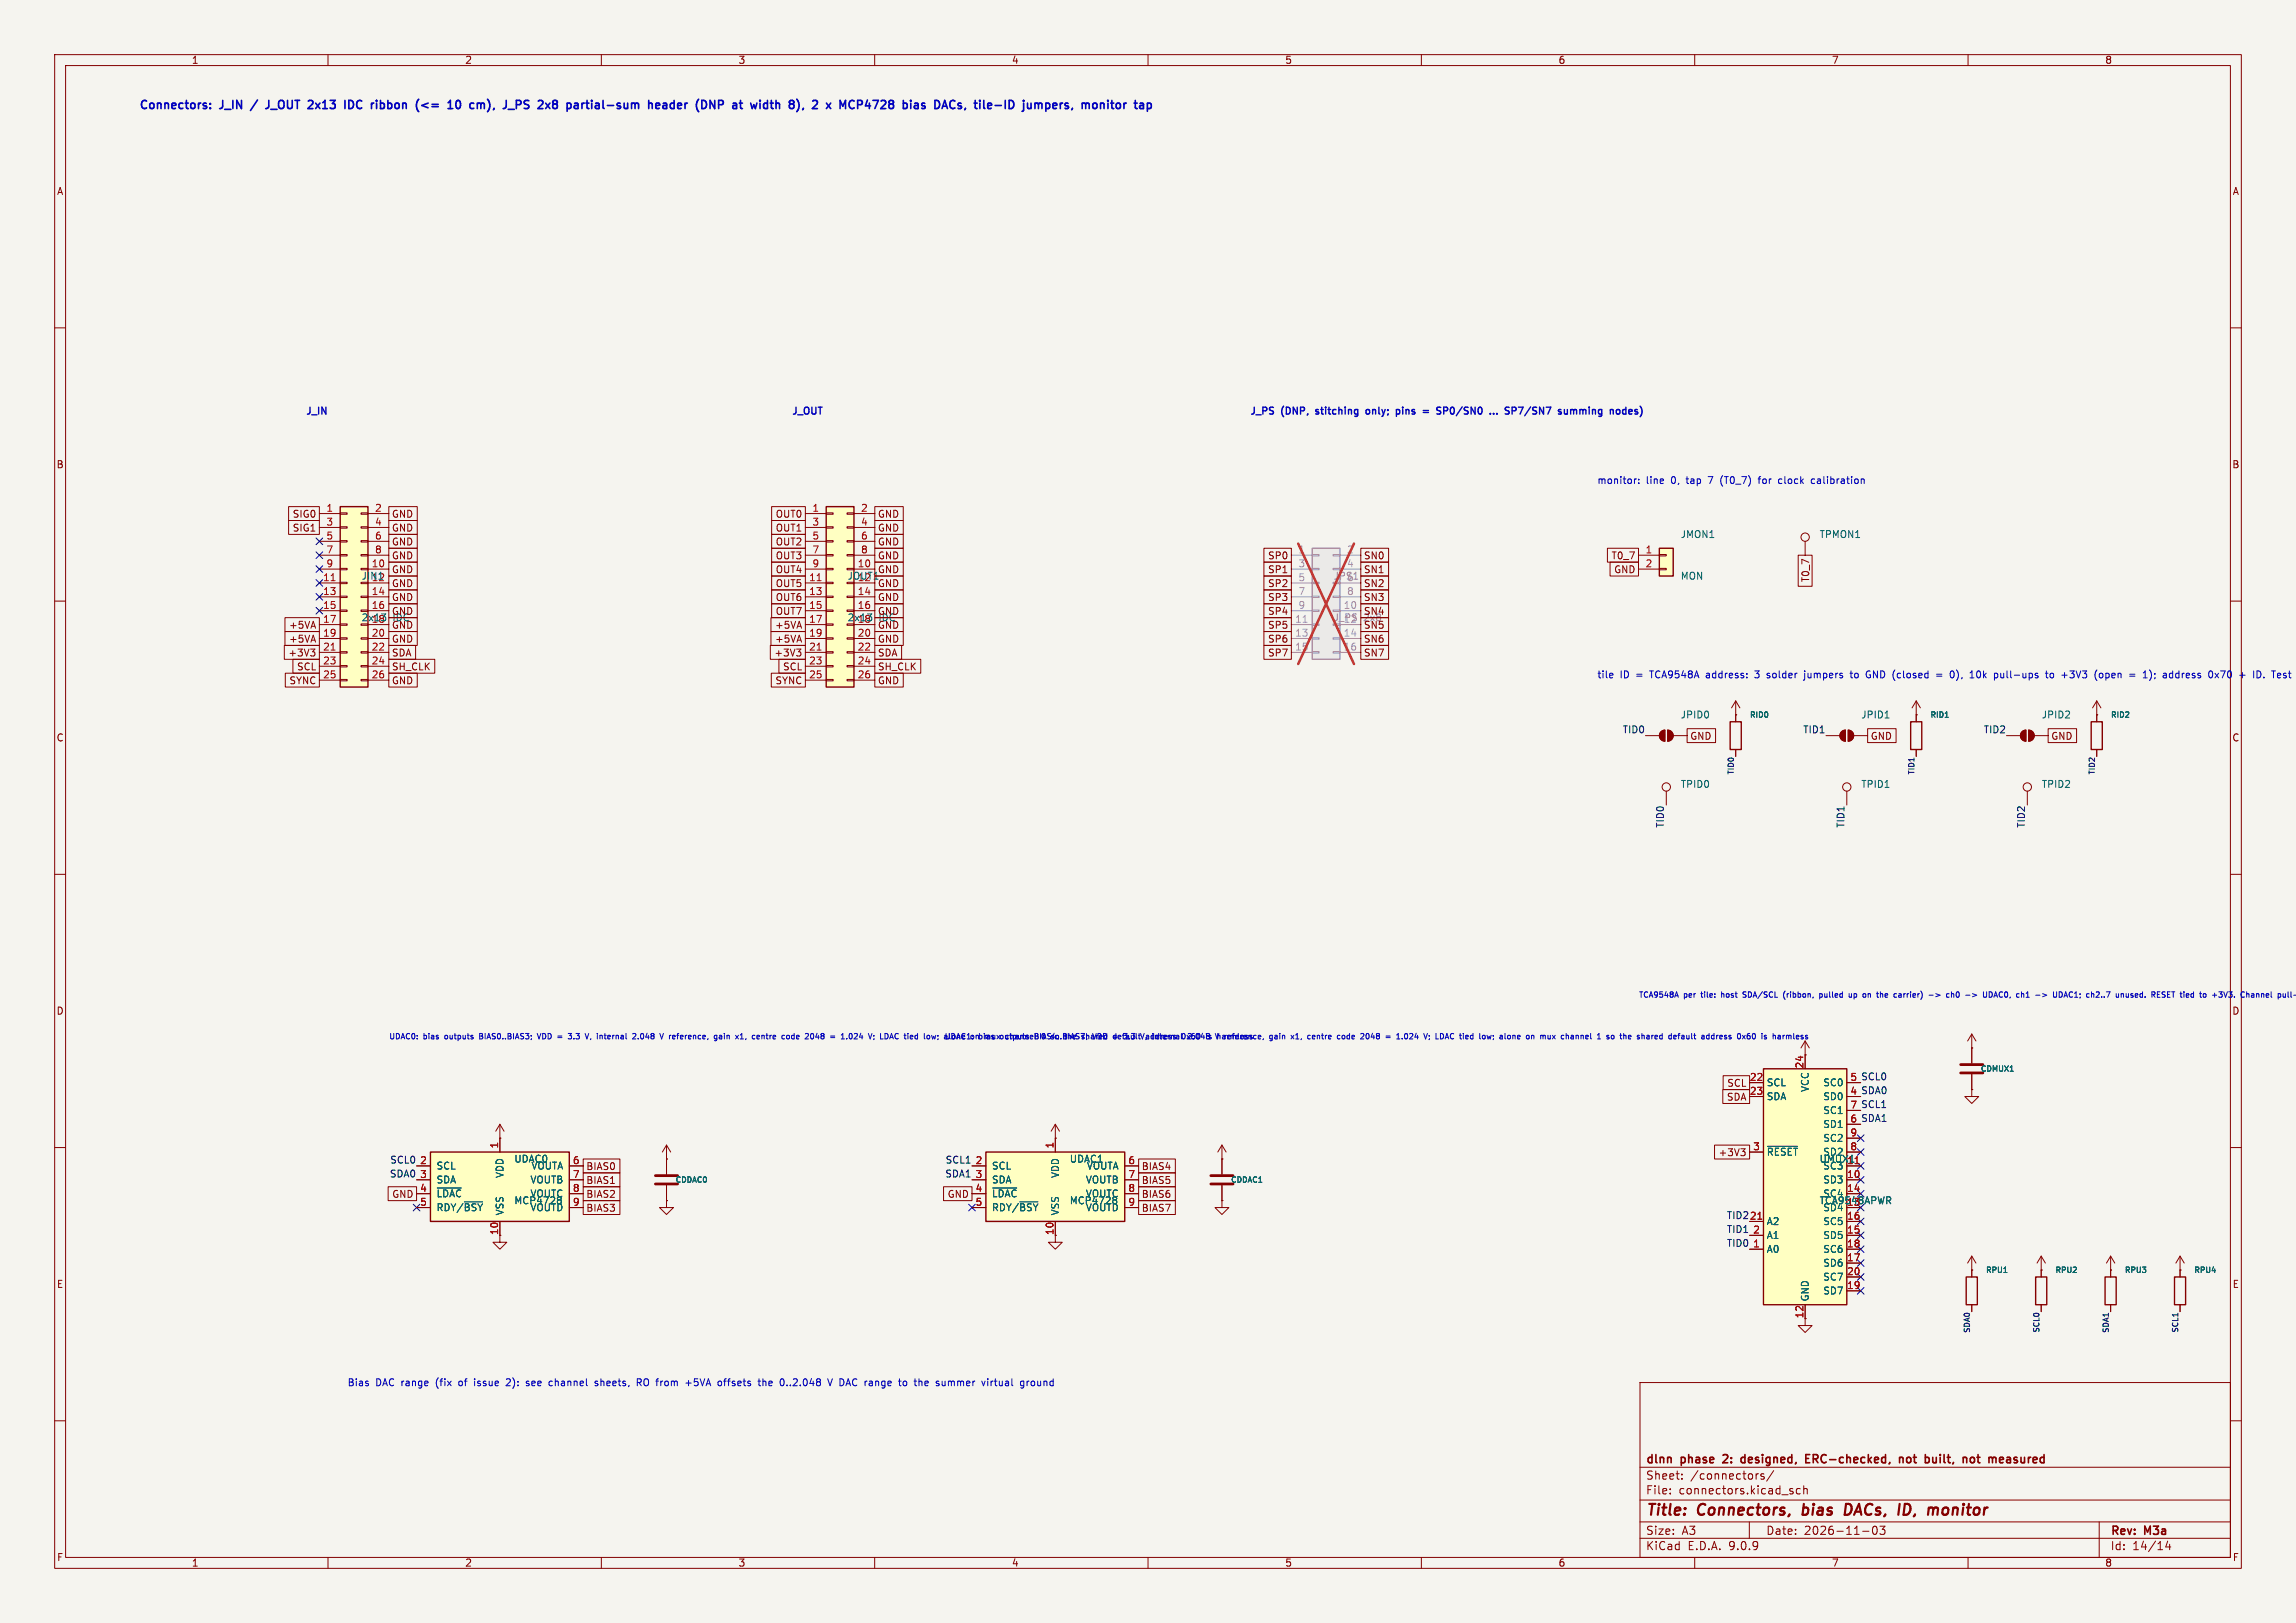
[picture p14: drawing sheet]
<svg xmlns="http://www.w3.org/2000/svg" width="420mm" height="297mm" viewBox="0 0 420 297" stroke-linecap="round" stroke-linejoin="round" font-family="sans-serif">
<defs><g id="words">
<g font-size="2.8" fill="#840000">
<text x="301" y="277.9">Title:</text>
<text x="310.6" y="277.9">Connectors,</text>
<text x="330.6" y="277.9">bias</text>
<text x="339.1" y="277.9">DACs,</text>
<text x="349.7" y="277.9">ID,</text>
<text x="355.9" y="277.9">monitor</text>
</g>
<g font-size="2.1" fill="#0000c2">
<text x="25.4" y="20.1">Connectors:</text>
<text x="40.4" y="20.1">J_IN</text>
<text x="50" y="20.1">J_OUT</text>
<text x="58.3" y="20.1">2x13</text>
<text x="65.5" y="20.1">IDC</text>
<text x="71" y="20.1">ribbon</text>
<text x="79.8" y="20.1">(&lt;=</text>
<text x="86.3" y="20.1">10</text>
<text x="90.9" y="20.1">cm),</text>
<text x="97.6" y="20.1">J_PS</text>
<text x="104.6" y="20.1">2x8</text>
<text x="110.4" y="20.1">partial-sum</text>
<text x="125.9" y="20.1">header</text>
<text x="135.2" y="20.1">(DNP</text>
<text x="142.5" y="20.1">at</text>
<text x="146.5" y="20.1">width</text>
<text x="154.1" y="20.1">8),</text>
<text x="159" y="20.1">2</text>
<text x="162.2" y="20.1">x</text>
<text x="165.1" y="20.1">MCP4728</text>
<text x="177.3" y="20.1">bias</text>
<text x="183.7" y="20.1">DACs,</text>
<text x="191.6" y="20.1">tile-ID</text>
<text x="201.1" y="20.1">jumpers,</text>
</g>
<g font-size="2.1" fill="#840000">
<text x="301" y="268.2">dlnn</text>
<text x="307.6" y="268.2">phase</text>
<text x="315.9" y="268.2">2:</text>
<text x="319.8" y="268.2">designed,</text>
<text x="332.2" y="268.2">ERC-checked,</text>
<text x="349.9" y="268.2">not</text>
<text x="355.2" y="268.2">built,</text>
<text x="362.8" y="268.2">not</text>
<text x="368.1" y="268.2">measured</text>
<text x="301" y="273.7">File:</text>
<text x="301" y="271">Sheet:</text>
<text x="307.1" y="273.7">connectors.kicad_sch</text>
<text x="309.2" y="271">/connectors/</text>
<text x="301" y="281.1">Size:</text>
<text x="307.6" y="281.1">A3</text>
<text x="323" y="281.1">Date:</text>
<text x="330" y="281.1">2026-11-03</text>
<text x="386" y="281.3">Rev:</text>
<text x="392.4" y="281.3">M3a</text>
<text x="301" y="283.9">KiCad</text>
<text x="308.7" y="283.9">E.D.A.</text>
<text x="316.3" y="283.9">9.0.9</text>
<text x="386" y="283.9">Id:</text>
<text x="390.1" y="283.9">14/14</text>
</g>
<g font-size="1.8" fill="#840000">
<text x="35" y="11.9">1</text>
<text x="85" y="11.9">2</text>
<text x="135" y="11.9">3</text>
<text x="185" y="11.9">4</text>
<text x="235" y="11.9">5</text>
<text x="285" y="11.9">6</text>
<text x="335" y="11.9">7</text>
<text x="385" y="11.9">8</text>
<text x="10.3" y="35.9">A</text>
<text x="408.3" y="35.9">A</text>
<text x="10.3" y="85.9">B</text>
<text x="408.2" y="85.9">B</text>
<text x="53.4" y="94.9">SIG0</text>
<text x="71.6" y="94.9">GND</text>
<text x="141.8" y="94.9">OUT0</text>
<text x="160.5" y="94.9">GND</text>
<text x="53.4" y="97.5">SIG1</text>
<text x="71.6" y="100">GND</text>
<text x="71.6" y="97.5">GND</text>
<text x="141.8" y="97.5">OUT1</text>
<text x="141.8" y="100">OUT2</text>
<text x="160.5" y="97.5">GND</text>
<text x="160.5" y="100">GND</text>
<text x="71.6" y="102.6">GND</text>
<text x="71.6" y="105.1">GND</text>
<text x="71.6" y="107.6">GND</text>
<text x="141.8" y="107.6">OUT5</text>
<text x="141.8" y="105.1">OUT4</text>
<text x="141.8" y="102.6">OUT3</text>
<text x="160.5" y="107.6">GND</text>
<text x="160.5" y="105.1">GND</text>
<text x="160.5" y="102.6">GND</text>
<text x="231.9" y="107.6">SP2</text>
<text x="231.9" y="105.1">SP1</text>
<text x="231.9" y="102.6">SP0</text>
<text x="249.4" y="107.6">SN2</text>
<text x="249.4" y="105.1">SN1</text>
<text x="249.4" y="102.6">SN0</text>
<text x="294.7" y="102.6">T0_7</text>
<text x="295.2" y="105.1">GND</text>
<text x="331.2" y="106.6" transform="rotate(-90 331.2 106.6)">T0_7</text>
<text x="71.6" y="112.7">GND</text>
<text x="71.6" y="110.2">GND</text>
<text x="71.9" y="113.9">IDC</text>
<text x="141.8" y="112.7">OUT7</text>
<text x="141.8" y="110.2">OUT6</text>
<text x="160.5" y="112.7">GND</text>
<text x="160.5" y="110.2">GND</text>
<text x="160.8" y="113.9">IDC</text>
<text x="231.9" y="112.7">SP4</text>
<text x="231.9" y="110.2">SP3</text>
<text x="249.4" y="110.2">SN3</text>
<text x="249.4" y="112.7">SN4</text>
<text x="249.4" y="113.9">2x8</text>
<text x="52.8" y="115.3">+5VA</text>
<text x="52.8" y="117.8">+5VA</text>
<text x="71.6" y="115.3">GND</text>
<text x="71.6" y="117.8">GND</text>
<text x="141.7" y="115.3">+5VA</text>
<text x="141.7" y="117.8">+5VA</text>
<text x="160.5" y="117.8">GND</text>
<text x="160.5" y="115.3">GND</text>
<text x="231.9" y="117.8">SP6</text>
<text x="231.9" y="115.3">SP5</text>
<text x="249.4" y="117.8">SN6</text>
<text x="249.4" y="115.3">SN5</text>
<text x="52.7" y="120.3">+3V3</text>
<text x="52.8" y="125.4">SYNC</text>
<text x="54.2" y="122.9">SCL</text>
<text x="71.6" y="120.3">SDA</text>
<text x="71.6" y="122.9">SH_CLK</text>
<text x="71.6" y="125.4">GND</text>
<text x="141.6" y="120.3">+3V3</text>
<text x="141.7" y="125.4">SYNC</text>
<text x="143.1" y="122.9">SCL</text>
<text x="160.5" y="122.9">SH_CLK</text>
<text x="160.5" y="125.4">GND</text>
<text x="160.5" y="120.3">SDA</text>
<text x="231.9" y="120.3">SP7</text>
<text x="249.4" y="120.3">SN7</text>
<text x="10.3" y="135.9">C</text>
<text x="309.1" y="135.6">GND</text>
<text x="342.1" y="135.6">GND</text>
<text x="375.1" y="135.6">GND</text>
<text x="408.2" y="135.9">C</text>
<text x="10.3" y="185.9">D</text>
<text x="408.2" y="185.9">D</text>
<text x="315.8" y="201.6">SDA</text>
<text x="315.9" y="199.1">SCL</text>
<text x="338.4" y="200.4">4 SDA0</text>
<text x="107.2" y="214.3">BIAS0</text>
<text x="208.8" y="214.3">BIAS4</text>
<text x="314.3" y="211.8">+3V3</text>
<text x="71.7" y="219.4">GND</text>
<text x="107.2" y="221.9">BIAS3</text>
<text x="107.2" y="219.4">BIAS2</text>
<text x="107.2" y="216.9">BIAS1</text>
<text x="173.3" y="219.4">GND</text>
<text x="208.8" y="216.9">BIAS5</text>
<text x="208.8" y="219.4">BIAS6</text>
<text x="208.8" y="221.9">BIAS7</text>
<text x="332.7" y="220.6">TCA9548APWR</text>
<text x="91.2" y="226.1" transform="rotate(-90 91.2 226.1)">10</text>
<text x="10.3" y="235.9">E</text>
<text x="408.3" y="235.9">E</text>
<text x="329.9" y="241.3" transform="rotate(-90 329.9 241.3)">12</text>
<text x="10.3" y="285.9">F</text>
<text x="35" y="286.9">1</text>
<text x="85" y="286.9">2</text>
<text x="135" y="286.9">3</text>
<text x="185" y="286.9">4</text>
<text x="235" y="286.9">5</text>
<text x="285" y="286.9">6</text>
<text x="335" y="286.9">7</text>
<text x="385" y="286.9">8</text>
<text x="408.3" y="285.9">F</text>
</g>
<g font-size="1.8" fill="#0000c2">
<text x="55.9" y="76">J_IN</text>
<text x="144.8" y="76">J_OUT</text>
<text x="228.6" y="76">J_PS</text>
<text x="234.5" y="76">(DNP,</text>
<text x="241.3" y="76">stitching</text>
<text x="251" y="76">only;</text>
<text x="257" y="76">pins</text>
<text x="262.4" y="76">=</text>
<text x="265.5" y="76">SP0/SN0</text>
<text x="275.7" y="76">...</text>
<text x="279" y="76">SP7/SN7</text>
<text x="289.2" y="76">summing</text>
<text x="299.2" y="76">nodes)</text>
<text x="292.1" y="88.7">monitor:</text>
<text x="301.1" y="88.7">line</text>
<text x="305.8" y="88.7">0,</text>
<text x="308.8" y="88.7">tap</text>
<text x="313" y="88.7">7</text>
<text x="315.4" y="88.7">(T0_7)</text>
<text x="322.6" y="88.7">for</text>
<text x="326.4" y="88.7">clock</text>
<text x="332.6" y="88.7">calibration</text>
<text x="292.1" y="124.2">tile</text>
<text x="296.4" y="124.2">ID</text>
<text x="299.4" y="124.2">=</text>
<text x="302.1" y="124.2">TCA9548A</text>
<text x="312.6" y="124.2">address:</text>
<text x="321.7" y="124.2">3</text>
<text x="324.1" y="124.2">solder</text>
<text x="331.1" y="124.2">jumpers</text>
<text x="339.8" y="124.2">to</text>
<text x="342.9" y="124.2">GND (closed</text>
<text x="356.1" y="124.2">=</text>
<text x="358.8" y="124.2">0),</text>
<text x="362.7" y="124.2">10k</text>
<text x="367.3" y="124.2">pull-ups</text>
<text x="377" y="124.2">to</text>
<text x="380" y="124.2">+3V3</text>
<text x="386.3" y="124.2">(open</text>
<text x="392.8" y="124.2">=</text>
<text x="395.6" y="124.2">1);</text>
<text x="399.4" y="124.2">address</text>
<text x="407.9" y="124.2">0x70</text>
<text x="413.8" y="124.2">+</text>
<text x="416.5" y="124.2">ID.</text>
<text x="63.5" y="253.7">Bias</text>
<text x="68.7" y="253.7">DAC range</text>
<text x="80" y="253.7">(fix</text>
<text x="84.4" y="253.7">of</text>
<text x="87.4" y="253.7">issue</text>
<text x="93.5" y="253.7">2):</text>
<text x="97.3" y="253.7">see</text>
<text x="101.7" y="253.7">channel</text>
<text x="110.3" y="253.7">sheets,</text>
<text x="118.2" y="253.7">RO from</text>
<text x="127.5" y="253.7">+5VA</text>
<text x="133.6" y="253.7">offsets</text>
<text x="141.3" y="253.7">the</text>
<text x="145.4" y="253.7">0..2.048</text>
<text x="154.4" y="253.7">V DAC range</text>
<text x="168" y="253.7">to</text>
<text x="171" y="253.7">the</text>
<text x="175.2" y="253.7">summer</text>
<text x="183.8" y="253.7">virtual</text>
<text x="191" y="253.7">ground</text>
</g>
<g font-size="1.8" fill="#a90000">
<text x="59.6" y="93.7">1</text>
<text x="68.5" y="93.7">2</text>
<text x="148.5" y="93.7">1</text>
<text x="157.4" y="93.7">2</text>
<text x="59.6" y="96.3">3</text>
<text x="59.6" y="98.8">5</text>
<text x="59.6" y="101.3">7</text>
<text x="68.5" y="96.3">4</text>
<text x="68.5" y="98.8">6</text>
<text x="68.5" y="101.3">8</text>
<text x="148.5" y="96.3">3</text>
<text x="148.5" y="98.8">5</text>
<text x="148.5" y="101.3">7</text>
<text x="157.4" y="96.3">4</text>
<text x="157.4" y="98.8">6</text>
<text x="157.4" y="101.3">8</text>
<text x="300.9" y="101.3">1</text>
<text x="59" y="106.4">11</text>
<text x="59.6" y="103.9">9</text>
<text x="67.9" y="103.9">10</text>
<text x="147.9" y="106.4">11</text>
<text x="148.5" y="103.9">9</text>
<text x="156.8" y="103.9">10</text>
<text x="300.9" y="103.9">2</text>
<text x="59" y="109">13</text>
<text x="59" y="111.5">15</text>
<text x="67.9" y="109">14</text>
<text x="67.9" y="111.5">16</text>
<text x="147.9" y="109">13</text>
<text x="147.9" y="111.5">15</text>
<text x="156.8" y="109">14</text>
<text x="156.8" y="111.5">16</text>
<text x="59" y="114">17</text>
<text x="59" y="116.6">19</text>
<text x="59" y="119.1">21</text>
<text x="67.9" y="116.6">20</text>
<text x="67.9" y="119.1">22</text>
<text x="147.9" y="114">17</text>
<text x="147.9" y="116.6">19</text>
<text x="147.9" y="119.1">21</text>
<text x="156.8" y="116.6">20</text>
<text x="156.8" y="119.1">22</text>
<text x="59" y="121.7">23</text>
<text x="59" y="124.2">25</text>
<text x="67.9" y="121.7">24</text>
<text x="67.9" y="124.2">26</text>
<text x="147.9" y="121.7">23</text>
<text x="147.9" y="124.2">25</text>
<text x="156.8" y="121.7">24</text>
<text x="156.8" y="124.2">26</text>
<text x="320" y="197.9">22</text>
<text x="329.9" y="195.6" transform="rotate(-90 329.9 195.6)">24</text>
<text x="338.4" y="197.9">5</text>
<text x="320" y="200.4">23</text>
<text x="338.4" y="200.4">4</text>
<text x="338.4" y="202.9">7</text>
<text x="338.4" y="208">9</text>
<text x="338.4" y="205.5">6</text>
<text x="76.8" y="213.1">2</text>
<text x="76.8" y="215.6">3</text>
<text x="91.2" y="210.3" transform="rotate(-90 91.2 210.3)">1</text>
<text x="104.7" y="213.1">6</text>
<text x="104.7" y="215.6">7</text>
<text x="178.4" y="213.1">2</text>
<text x="178.4" y="215.6">3</text>
<text x="192.8" y="210.3" transform="rotate(-90 192.8 210.3)">1</text>
<text x="206.3" y="213.1">6</text>
<text x="206.3" y="215.6">7</text>
<text x="320.6" y="210.6">3</text>
<text x="337.8" y="213.1">11</text>
<text x="337.8" y="215.6">10</text>
<text x="338.4" y="210.6">8</text>
<text x="76.8" y="218.2">4</text>
<text x="76.8" y="220.7">5</text>
<text x="104.7" y="218.2">8</text>
<text x="104.7" y="220.7">9</text>
<text x="178.4" y="218.2">4</text>
<text x="178.4" y="220.7">5</text>
<text x="206.3" y="218.2">8</text>
<text x="206.3" y="220.7">9</text>
<text x="337.8" y="218.2">14</text>
<text x="337.8" y="220.7">13</text>
<text x="192.8" y="226.1" transform="rotate(-90 192.8 226.1)">10</text>
<text x="320" y="223.3">21</text>
<text x="320.6" y="225.8">2</text>
<text x="337.8" y="223.3">16</text>
<text x="337.8" y="225.8">15</text>
<text x="320.6" y="228.3">1</text>
<text x="337.8" y="228.3">18</text>
<text x="337.8" y="230.9">17</text>
<text x="337.8" y="233.4">20</text>
<text x="337.8" y="236">19</text>
</g>
<g font-size="1.8" fill="#a5a4a2">
<text x="237.4" y="101.3">1</text>
<text x="246.3" y="101.3">2</text>
<text x="237.4" y="103.9">3</text>
<text x="237.4" y="106.4">5</text>
<text x="246.3" y="103.9">4</text>
<text x="237.4" y="109">7</text>
<text x="237.4" y="111.5">9</text>
<text x="245.7" y="111.5">10</text>
<text x="246.3" y="109">8</text>
<text x="236.8" y="114">11</text>
<text x="236.8" y="116.6">13</text>
<text x="236.8" y="119.1">15</text>
<text x="245.7" y="116.6">14</text>
<text x="245.7" y="119.1">16</text>
</g>
<g font-size="1.8" fill="#006464">
<text x="307.3" y="98.7">JMON1</text>
<text x="332.7" y="98.7">TPMON1</text>
<text x="66" y="106.3">JIN1</text>
<text x="67.9" y="106.4">12</text>
<text x="154.9" y="106.3">JOUT1</text>
<text x="156.8" y="106.4">12</text>
<text x="307.3" y="106.3">MON</text>
<text x="66" y="113.9">2x13</text>
<text x="154.9" y="113.9">2x13</text>
<text x="67.9" y="114">18</text>
<text x="156.8" y="114">18</text>
<text x="307.3" y="131.7">JPID0</text>
<text x="340.4" y="131.7">JPID1</text>
<text x="373.4" y="131.7">JPID2</text>
<text x="307.3" y="144.4">TPID0</text>
<text x="340.4" y="144.4">TPID1</text>
<text x="373.4" y="144.4">TPID2</text>
<text x="323.1" y="199">SCL</text>
<text x="323.1" y="201.5">SDA</text>
<text x="331.1" y="199.9" transform="rotate(-90 331.1 199.9)">VCC</text>
<text x="333.4" y="199">SC0</text>
<text x="333.4" y="201.5">SD0</text>
<text x="333.4" y="204.1">SC1</text>
<text x="333.4" y="206.6">SD1</text>
<text x="333.4" y="209.1">SC2</text>
<text x="79.8" y="214.2">SCL</text>
<text x="92.3" y="215.7" transform="rotate(-90 92.3 215.7)">VDD</text>
<text x="94" y="213">UDAC0</text>
<text x="97.1" y="214.2">VOUTA</text>
<text x="181.4" y="214.2">SCL</text>
<text x="193.9" y="215.7" transform="rotate(-90 193.9 215.7)">VDD</text>
<text x="195.6" y="213">UDAC1</text>
<text x="198.7" y="214.2">VOUTA</text>
<text x="323.1" y="211.7">~{RESET}</text>
<text x="332.7" y="213">UMUX1</text>
<text x="333.4" y="211.7">SD2</text>
<text x="333.4" y="214.2">SC3</text>
<text x="79.8" y="216.8">SDA</text>
<text x="79.8" y="219.3">~{LDAC}</text>
<text x="79.8" y="221.8">RDY/~{BSY}</text>
<text x="94" y="220.6">MCP4728</text>
<text x="96.9" y="216.8">VOUTB</text>
<text x="96.9" y="219.3">VOUTC</text>
<text x="96.9" y="221.8">VOUTD</text>
<text x="181.4" y="216.8">SDA</text>
<text x="181.4" y="219.3">~{LDAC}</text>
<text x="181.4" y="221.8">RDY/~{BSY}</text>
<text x="195.6" y="220.6">MCP4728</text>
<text x="198.5" y="216.8">VOUTB</text>
<text x="198.5" y="219.3">VOUTC</text>
<text x="198.5" y="221.8">VOUTD</text>
<text x="333.4" y="216.8">SD3</text>
<text x="333.4" y="219.3">SC4</text>
<text x="333.4" y="221.8">SD4</text>
<text x="92.3" y="222.5" transform="rotate(-90 92.3 222.5)">VSS</text>
<text x="193.9" y="222.5" transform="rotate(-90 193.9 222.5)">VSS</text>
<text x="323.1" y="224.4">A2</text>
<text x="323.1" y="226.9">A1</text>
<text x="333.4" y="224.4">SC5</text>
<text x="333.4" y="226.9">SD5</text>
<text x="323.1" y="229.5">A0</text>
<text x="333.4" y="229.5">SC6</text>
<text x="333.4" y="232">SD6</text>
<text x="331.1" y="238.3" transform="rotate(-90 331.1 238.3)">GND</text>
<text x="333.4" y="234.5">SC7</text>
<text x="333.4" y="237.1">SD7</text>
</g>
<g font-size="1.8" fill="#939391">
<text x="243.8" y="106.3">JPS1</text>
<text x="246.3" y="106.4">6</text>
<text x="243.8" y="113.9">J_PS</text>
<text x="245.7" y="114">12</text>
</g>
<g font-size="1.8" fill="#0f0f0f">
<text x="296.7" y="134.3">TID0</text>
<text x="329.8" y="134.3">TID1</text>
<text x="362.8" y="134.3">TID2</text>
<text x="304.5" y="151.6" transform="rotate(-90 304.5 151.6)">TID0</text>
<text x="337.5" y="151.6" transform="rotate(-90 337.5 151.6)">TID1</text>
<text x="370.5" y="151.6" transform="rotate(-90 370.5 151.6)">TID2</text>
<text x="338.4" y="197.9">5 SCL0</text>
<text x="338.4" y="202.9">7 SCL1</text>
<text x="338.4" y="205.5">6 SDA1</text>
<text x="71.2" y="215.6">SDA0</text>
<text x="71.3" y="213">SCL0</text>
<text x="172.8" y="215.6">SDA1</text>
<text x="172.9" y="213">SCL1</text>
<text x="315.8" y="225.7">TID1</text>
<text x="315.8" y="223.2">TID2</text>
<text x="315.8" y="228.3">TID0</text>
</g>
<g font-size="1.4" fill="#006464">
<text x="320" y="131.5">RID0</text>
<text x="353" y="131.5">RID1</text>
<text x="386" y="131.5">RID2</text>
<text x="362.2" y="196.3">CDMUX1</text>
<text x="123.5" y="216.6">CDDAC0</text>
<text x="225.1" y="216.6">CDDAC1</text>
<text x="363.2" y="233.1">RPU1</text>
<text x="375.9" y="233.1">RPU2</text>
<text x="388.6" y="233.1">RPU3</text>
<text x="401.3" y="233.1">RPU4</text>
</g>
<g font-size="1.4" fill="#0f0f0f">
<text x="317.2" y="141.9" transform="rotate(-90 317.2 141.9)">TID0</text>
<text x="350.2" y="141.9" transform="rotate(-90 350.2 141.9)">TID1</text>
<text x="383.3" y="141.9" transform="rotate(-90 383.3 141.9)">TID2</text>
<text x="360.4" y="244" transform="rotate(-90 360.4 244)">SDA0</text>
<text x="373.1" y="244" transform="rotate(-90 373.1 244)">SCL0</text>
<text x="385.8" y="244" transform="rotate(-90 385.8 244)">SDA1</text>
<text x="398.5" y="244" transform="rotate(-90 398.5 244)">SCL1</text>
</g>
<g font-size="1.4" fill="#0000c2">
<text x="299.7" y="182.6">TCA9548A</text>
<text x="308" y="182.6">per</text>
<text x="311.4" y="182.6">tile:</text>
<text x="315.3" y="182.6">host</text>
<text x="319.6" y="182.6">SDA/SCL</text>
<text x="327.2" y="182.6">(ribbon,</text>
<text x="334.1" y="182.6">pulled</text>
<text x="339.7" y="182.6">up</text>
<text x="342.5" y="182.6">on</text>
<text x="345.4" y="182.6">the</text>
<text x="348.7" y="182.6">carrier)</text>
<text x="355.4" y="182.6">-&gt;</text>
<text x="362.6" y="182.6">-&gt;</text>
<text x="366.1" y="182.6">UDAC0,</text>
<text x="372.4" y="182.6">ch1</text>
<text x="376.2" y="182.6">-&gt;</text>
<text x="379.7" y="182.6">UDAC1;</text>
<text x="386" y="182.6">ch2..7</text>
<text x="391.7" y="182.6">unused.</text>
<text x="398.4" y="182.6">RESET tied</text>
<text x="407.8" y="182.6">to</text>
<text x="410.3" y="182.6">+3V3.</text>
<text x="415.8" y="182.6">Channel</text>
<text x="71.1" y="190.2">UDAC0:</text>
<text x="77.5" y="190.2">bias</text>
<text x="81.6" y="190.2">outputs</text>
<text x="88.2" y="190.2">BIAS0..BIAS3;</text>
<text x="99.1" y="190.2">VDD =</text>
<text x="105.2" y="190.2">3.3</text>
<text x="108.6" y="190.2">V,</text>
<text x="111" y="190.2">internal</text>
<text x="117.8" y="190.2">2.048</text>
<text x="123.1" y="190.2">V reference,</text>
<text x="133.4" y="190.2">gain</text>
<text x="137.7" y="190.2">x1,</text>
<text x="140.9" y="190.2">centre</text>
<text x="146.6" y="190.2">code</text>
<text x="151.1" y="190.2">2048</text>
<text x="156" y="190.2">=</text>
<text x="158.2" y="190.2">1.024</text>
<text x="163.5" y="190.2">V;</text>
<text x="165.9" y="190.2">LDAC tiedUDAC1: alone</text>
<text x="174.4" y="190.2">low;</text>
<text x="179.1" y="190.2">bias</text>
<text x="183.2" y="190.2">outputs</text>
<text x="183.5" y="190.2">on</text>
<text x="186.3" y="190.2">mux BIAS4..BIAS7; soVDD</text>
<text x="190.4" y="190.2">channel</text>
<text x="197.3" y="190.2">0</text>
<text x="202" y="190.2">the =shared V,default</text>
<text x="206.8" y="190.2">3.3</text>
<text x="212.6" y="190.2">internal address</text>
<text x="219.4" y="190.2">2.048</text>
<text x="224.4" y="190.2">0x60</text>
<text x="224.7" y="190.2">V reference,</text>
<text x="229.1" y="190.2">is</text>
<text x="231.4" y="190.2">harmless</text>
<text x="235" y="190.2">gain</text>
<text x="239.3" y="190.2">x1,</text>
<text x="242.5" y="190.2">centre</text>
<text x="248.2" y="190.2">code</text>
<text x="252.7" y="190.2">2048</text>
<text x="257.6" y="190.2">=</text>
<text x="259.8" y="190.2">1.024</text>
<text x="265.1" y="190.2">V;</text>
<text x="267.5" y="190.2">LDAC tied</text>
<text x="276" y="190.2">low;</text>
<text x="280" y="190.2">alone</text>
<text x="285.1" y="190.2">on</text>
<text x="287.9" y="190.2">mux</text>
<text x="292" y="190.2">channel</text>
<text x="298.9" y="190.2">1</text>
<text x="300.8" y="190.2">so</text>
<text x="303.6" y="190.2">the</text>
<text x="306.9" y="190.2">shared</text>
<text x="312.9" y="190.2">default</text>
<text x="319.2" y="190.2">address</text>
<text x="326" y="190.2">0x60</text>
<text x="330.7" y="190.2">is</text>
</g>
</g></defs>
<path d="M0 0h420v297h-420z" fill="#f5f4ef" stroke="#f5f4ef" stroke-width=".18"/>
<g fill="none" stroke="#840000" stroke-width=".18">
<path d="M10 10h400v277h-400zM12 12h396v273h-396zM60 10v2M110 10v2M160 10v2M210 10v2M260 10v2M310 10v2M360 10v2M10 60h2M408 60h2M10 110h2"/>
<path d="M408 110h2M10 160h2M408 160h2M10 210h2M408 210h2M300 253h108v32h-108zM10 260h2M300 278.5h108M300 274.5h108M300 268.5h108M305.5 273.2v.2M305.5 272.5v.1"/>
<path d="M307.7 270.5v.2M307.7 269.8v.1M320 278.5v3M321.7 269.7l-.4 .1M322.7 269.8l-.4-.1-.2 .2 .1 .2 .5 .2v.3h-.6M324.4 269.1l-1.2 1.9M327.6 272.9l.3 .1 .1 .2-.2 .2h-.3M327.6 272.4l.3 .1M329.3 272.5l-.4-.1-.3 .3v.4l.1 .2h.6M329.9 272.5l.3-.1 .3 .1 .1 .9M329.9 271.9v1.5M342.9 279.3a.85 .85 0 0 0 .1 1.5 .94 .94 0 0 0 0-1.5"/>
<path d="M344.8 279.3l-.5 .6 .4 .1v.6l-.2 .2h-.4l-.2-.2M384 278.5v6.5M408 260h2M60 285v2M110 285v2M160 285v2M210 285v2M260 285v2M300 281.5h108M310 285v2M340.7 280.2h1.2M360 285v2"/>
<path d="M396.5 282l-.3 1.1h.9M396.9 282.6v1"/>
</g>
<path d="M329.7 277.1l.2 .1M330 275.2l-.3 2M338.4 275.3l-.7-.1-.3 2h.5l.5-.3M348.9 275.2h-.5l-.2 2 .8-.1M354 275.9l.4 .1 .1 .2-.1 1" fill="none" stroke="#840000" stroke-width=".4"/>
<g fill="none" stroke="#840000" stroke-width=".3">
<path d="M315.3 266.3h-.1M316 266.8l-.9 .9h.9M319.2 266.8l-.4-.1-.3 .3v.4l.1 .2h.6M330.3 266.9h.5M331 266.2h-.7v1.5h.7M347.5 266.8l.2-.1 .3 .1 .1 .9M347.5 266.7v1M349.4 266.8l-.4-.1-.2 .3v.4l.1 .2h.5M354.2 267.5l-.4 .2M354.2 266.7v1M360.7 266.7l.3 .1 .2 .2-.1 .5-.4 .2M361.6 266.7h.6"/>
<path d="M361.8 266.2v1.3l.4 .2M367.5 266.7l-.4 .1M367.6 267.1h-.3a.29 .29 0 0 0-.3 .3 .29 .29 0 0 0 .3 .3h.3"/>
</g>
<path d="M322.6 195.6h15.2v43.2h-15.2z" fill="#ffffc2"/>
<path d="M316.5 132.1h2v5.1h-2zM382.5 132.1h2.1v5.1h-2.1zM322.6 195.6h15.2v43.2h-15.2zM385.1 233.7h2v5.1h-2zM397.8 233.7h2v5.1h-2z" fill="none" stroke="#840000" stroke-width=".25"/>
<g fill="none" stroke="#840000" stroke-width=".18">
<path d="M330.2 99.1v2.5M301 134.6h2.5M303.8 133.9l.7-.3v2a1.02 1.02 0 0 1-.9-.6 1.02 1.02 0 0 1 .2-1.1zM305.1 133.6a1.02 1.02 0 0 1 1 1 1.02 1.02 0 0 1-1 1zM306.1 134.6h2.5M317.5 130.8h.1M317.5 128.3v3.8M317.5 137.2v1.2M317.5 128.3l-.8 1.2M317.5 128.3l.8 1.2M334 134.6h2.5M336.8 133.9l.8-.3v2a1.02 1.02 0 0 1-1-.6 1.02 1.02 0 0 1 .2-1.1z"/>
<path d="M338.1 133.6a1.02 1.02 0 0 1 1 1 1.02 1.02 0 0 1-1 1zM339.1 134.6h2.5M350.5 130.8h.1M350.5 128.3l-.7 1.2M350.5 128.3l.8 1.2M350.5 128.3v2.5M383.5 130.8h.1M383.5 128.3v3.8M383.5 137.2v1.2M383.5 128.3l-.7 1.2M383.5 128.3l.8 1.2M337.8 144.8v2.5"/>
<path d="M370.8 144.8v2.5M320 198.1h2.6M330.2 193h.1M330.2 190.5v5.1M330.2 190.5l-.8 1.3M330.2 190.5l.8 1.3M337.8 198.1h2.6M360.7 199.4v1.3h1.2l-1.2 1.2-1.3-1.2h1.3M360.7 199.4h.1M360.7 191.8v2.8M360.7 196.6v2.8M320 200.7h2.6"/>
<path d="M320 210.8h2.6M337.8 210.8h2.6M337.8 203.2h2.6M337.8 205.7h2.6M337.8 208.3h2.6M337.8 213.4h2.6M337.8 215.9h2.6M337.8 218.4h2.6M320 223.5h2.6M320 226.1h2.6M320 228.6h2.6M330.2 238.8v2.5"/>
<path d="M337.8 223.5h2.6M337.8 226.1h2.6M337.8 228.6h2.6M337.8 231.1h2.6M337.8 233.7h2.6M337.8 236.2h2.6M386.1 232.4h.1M386.1 229.9l-.8 1.2M386.1 229.9l.7 1.2M386.1 229.9v3.8M386.1 238.8v1.2M398.8 232.4h.1"/>
<path d="M398.8 229.9v3.8M398.8 238.8v1.2M398.8 229.9l-.8 1.2M398.8 229.9l.7 1.2"/>
<circle cx="330.2" cy="98.3" r=".76"/>
<circle cx="337.8" cy="144" r=".76"/>
<circle cx="370.8" cy="144" r=".76"/>
</g>
<path d="M344.8 131.4h.8M323.3 209.8h5.5" fill="none" stroke="#006464" stroke-width=".18"/>
<path d="M339.3 212.9h.8M321.6 223.1h.7" fill="none" stroke="#a90000" stroke-width=".18"/>
<g fill="#840000" stroke="#840000" stroke-width=".18">
<path d="M336.8 133.9l.8-.3v2a1.02 1.02 0 0 1-1-.6 1.02 1.02 0 0 1 .2-1.1z"/>
<path d="M338.1 133.6a1.02 1.02 0 0 1 1 1 1.02 1.02 0 0 1-1 1z"/>
<path d="M303.8 133.9l.7-.3v2a1.02 1.02 0 0 1-.9-.6 1.02 1.02 0 0 1 .2-1.1z"/>
<path d="M305.1 133.6a1.02 1.02 0 0 1 1 1 1.02 1.02 0 0 1-1 1z"/>
</g>
<path d="M358.6 194.8h4.1M358.6 196.3h4.1" fill="none" stroke="#840000" stroke-width=".51"/>
<path d="M303.5 100.3h2.6v5.1h-2.6z" fill="#ffffc2"/>
<path d="M303.5 100.3h2.6v5.1h-2.6z" fill="none" stroke="#840000" stroke-width=".25"/>
<path d="M299.7 101.6h3.8M299.7 104.1h3.8M303.5 101.5h1.3v.2h-1.3zM303.5 104h1.3v.3h-1.3z" fill="none" stroke="#840000" stroke-width=".18"/>
<path d="M240 100.3h5.1v20.4h-5.1z" fill="#ebeae8"/>
<path d="M240 100.3h5.1v20.4h-5.1z" fill="none" stroke="#9c9b98" stroke-width=".25"/>
<g fill="none" stroke="#9c9b98" stroke-width=".18">
<path d="M236.2 101.6h3.8M236.2 104.1h3.8M236.2 106.7h3.8M236.2 109.2h3.8M236.2 111.8h3.8M236.2 114.3h3.8M236.2 116.8h3.8M236.2 119.4h3.8M240 101.5h1.3v.2h-1.3zM240 104h1.3v.3h-1.3zM240 106.6h1.3v.2h-1.3zM240 109.1h1.3v.2h-1.3z"/>
<path d="M240 111.6h1.3v.3h-1.3zM240 114.2h1.3v.2h-1.3zM240 116.7h1.3v.3h-1.3zM240 119.3h1.3v.2h-1.3zM243.8 101.5h1.3v.2h-1.3zM243.8 104h1.3v.3h-1.3zM243.8 109.1h1.3v.2h-1.3zM243.8 111.6h1.3v.3h-1.3zM243.8 116.7h1.3v.3h-1.3zM243.8 119.3h1.3v.2h-1.3zM245.1 101.6h3.8M245.1 104.1h3.8"/>
<path d="M245.1 106.7h3.8M245.1 109.2h3.8M245.1 111.8h3.8M245.1 114.3h3.8M245.1 116.8h3.8M245.1 119.4h3.8"/>
</g>
<path d="M238.4 113.9h.7" fill="none" stroke="#a5a4a2" stroke-width=".18"/>
<path d="M247.6 106h.8" fill="none" stroke="#939391" stroke-width=".18"/>
<path d="M237.5 99.5l10.2 22M247.7 99.5l-10.2 22" fill="none" stroke="#e12e31" stroke-width=".46"/>
<g fill="none" stroke="#840000" stroke-width=".18">
<path d="M121.9 219.7v1.3h1.3l-1.3 1.2-1.3-1.2h1.3M121.9 219.7h.1M121.9 212.1h.1M121.9 209.6l-.7 1.2M121.9 209.6l.8 1.2M121.9 209.6v5.3M121.9 216.9v2.8M223.5 212.1h.1M223.5 219.7v1.3h1.3l-1.3 1.2-1.3-1.2h1.3M223.5 219.7h.1M223.5 209.6l-.7 1.2M223.5 209.6l.8 1.2"/>
<path d="M223.5 209.6v5.3M223.5 216.9v2.8"/>
</g>
<path d="M119.9 215.1h4.1M119.9 216.7h4.1M221.5 215.1h4.1M221.5 216.7h4.1" fill="none" stroke="#840000" stroke-width=".51"/>
<path d="M180.3 210.8h25.4v12.7h-25.4z" fill="#ffffc2"/>
<path d="M180.3 210.8h25.4v12.7h-25.4z" fill="none" stroke="#840000" stroke-width=".25"/>
<path d="M177.8 213.4h2.5M177.8 215.9h2.5M177.8 218.4h2.5M193 208.3v2.5M205.7 213.4h2.6M205.7 215.9h2.6M205.7 218.4h2.6M177.8 221h2.5M193 223.5v3.8h1.3l-1.3 1.3-1.2-1.3h1.2M205.7 221h2.6" fill="none" stroke="#840000" stroke-width=".18"/>
<path d="M181.6 217.4h4.4M186.5 219.9h3.4M204.3 219.8v.2" fill="none" stroke="#006464" stroke-width=".18"/>
<path d="M78.7 210.8h25.4v12.7h-25.4z" fill="#ffffc2"/>
<path d="M78.7 210.8h25.4v12.7h-25.4zM359.7 233.7h2v5.1h-2zM372.4 233.7h2v5.1h-2z" fill="none" stroke="#840000" stroke-width=".25"/>
<g fill="none" stroke="#840000" stroke-width=".18">
<path d="M304.8 144.8v2.5M360.7 191.8h.1M360.7 189.2v2.6M360.7 189.2l-.8 1.3M360.7 189.2l.7 1.3M76.2 213.4h2.5M76.2 215.9h2.5M76.2 218.4h2.5M91.4 208.3h.1M91.4 205.7v5.1M91.4 205.7l-.7 1.3M91.4 205.7l.8 1.3"/>
<path d="M104.1 213.4h2.6M104.1 215.9h2.6M104.1 218.4h2.6M193 208.3h.1M193 205.7l-.7 1.3M193 205.7l.8 1.3M193 205.7v2.6M76.2 221h2.5M91.4 223.5v3.8h1.3l-1.3 1.3-1.2-1.3h1.2M104.1 221h2.6M360.7 232.4h.1M360.7 229.9l-.8 1.2"/>
<path d="M360.7 229.9l.7 1.2M360.7 229.9v3.8M360.7 238.8v1.2M373.4 232.4h.1M373.4 229.9v3.8M373.4 238.8v1.2M373.4 229.9l-.8 1.2M373.4 229.9l.7 1.2M330.2 241.3v1.3h1.3l-1.3 1.2-1.3-1.2h1.3"/>
<circle cx="304.8" cy="144" r=".76"/>
</g>
<path d="M80 217.4h4.4M84.9 219.9h3.4M102.7 219.8v.2M366.5 232.9h.6" fill="none" stroke="#006464" stroke-width=".18"/>
<path d="M151.1 92.7h5.1v33h-5.1z" fill="#ffffc2"/>
<path d="M151.1 92.7h5.1v33h-5.1zM349.5 132.1h2v5.1h-2z" fill="none" stroke="#840000" stroke-width=".25"/>
<g fill="none" stroke="#840000" stroke-width=".18">
<path d="M147.3 94h3.8M147.3 96.5h3.8M147.3 99.1h3.8M151.1 93.9h1.3v.2h-1.3zM151.1 96.4h1.3v.2h-1.3zM151.1 98.9h1.3v.3h-1.3zM154.9 93.9h1.3v.2h-1.3zM154.9 96.4h1.3v.2h-1.3zM154.9 98.9h1.3v.3h-1.3zM156.2 94h3.8M156.2 96.5h3.8M156.2 99.1h3.8"/>
<path d="M147.3 101.6h3.8M147.3 104.1h3.8M147.3 106.7h3.8M147.3 109.2h3.8M147.3 111.8h3.8M147.3 114.3h3.8M147.3 116.8h3.8M147.3 119.4h3.8M151.1 101.5h1.3v.2h-1.3zM151.1 104h1.3v.3h-1.3zM151.1 106.6h1.3v.2h-1.3zM151.1 109.1h1.3v.2h-1.3z"/>
<path d="M151.1 111.6h1.3v.3h-1.3zM151.1 114.2h1.3v.2h-1.3zM151.1 116.7h1.3v.3h-1.3zM151.1 119.3h1.3v.2h-1.3zM154.9 101.5h1.3v.2h-1.3zM154.9 104h1.3v.3h-1.3zM154.9 109.1h1.3v.2h-1.3zM154.9 111.6h1.3v.3h-1.3zM154.9 116.7h1.3v.3h-1.3zM154.9 119.3h1.3v.2h-1.3zM156.2 101.6h3.8M156.2 104.1h3.8"/>
<path d="M156.2 106.7h3.8M156.2 109.2h3.8M156.2 111.8h3.8M156.2 114.3h3.8M156.2 116.8h3.8M156.2 119.4h3.8M147.3 121.9h3.8M147.3 124.5h3.8M151.1 121.8h1.3v.2h-1.3zM151.1 124.3h1.3v.3h-1.3zM154.9 121.8h1.3v.2h-1.3zM154.9 124.3h1.3v.3h-1.3z"/>
<path d="M156.2 121.9h3.8M156.2 124.5h3.8M350.5 130.8v1.3M350.5 137.2v1.2"/>
</g>
<path d="M149.5 106.3h.7M149.5 119h.7" fill="none" stroke="#a90000" stroke-width=".18"/>
<path d="M158.7 112.3h.8l-.5 .5M159.2 112.8l.3 .3v.3l-.3 .2" fill="none" stroke="#006464" stroke-width=".18"/>
<path d="M62.2 92.7h5.1v33h-5.1z" fill="#ffffc2"/>
<path d="M62.2 92.7h5.1v33h-5.1z" fill="none" stroke="#840000" stroke-width=".25"/>
<g fill="none" stroke="#840000" stroke-width=".18">
<path d="M52.8 92.7h5.6v2.6h-5.6zM52.8 95.2h5.6v2.6h-5.6zM58.4 94h3.8M58.4 96.5h3.8M58.4 99.1h3.8M62.2 93.9h1.3v.2h-1.3zM62.2 96.4h1.3v.2h-1.3zM62.2 98.9h1.3v.3h-1.3zM66 93.9h1.3v.2h-1.3zM66 96.4h1.3v.2h-1.3zM66 98.9h1.3v.3h-1.3zM67.3 94h3.8"/>
<path d="M67.3 96.5h3.8M67.3 99.1h3.8M71.1 97.8h5.2v2.5h-5.2zM71.1 92.7h5.2v2.6h-5.2zM71.1 95.2h5.2v2.6h-5.2zM141.1 92.7h6.2v2.6h-6.2zM141.1 95.2h6.2v2.6h-6.2zM141.1 97.8h6.2v2.5h-6.2zM160 95.2h5.2v2.6h-5.2zM160 92.7h5.2v2.6h-5.2zM160 97.8h5.2v2.5h-5.2zM52 118.1h6.4v2.6h-6.4z"/>
<path d="M52.1 113h6.3v2.6h-6.3zM52.1 115.6h6.3v2.5h-6.3zM56.8 118.8h.8l-.4 .5M57.4 119.3l.2 .2v.3l-.2 .3M58.4 101.6h3.8M58.4 104.1h3.8M58.4 106.7h3.8M58.4 109.2h3.8M58.4 111.8h3.8M58.4 114.3h3.8M58.4 116.8h3.8M58.4 119.4h3.8"/>
<path d="M62.2 101.5h1.3v.2h-1.3zM62.2 104h1.3v.3h-1.3zM62.2 106.6h1.3v.2h-1.3zM62.2 109.1h1.3v.2h-1.3zM62.2 111.6h1.3v.3h-1.3zM62.2 114.2h1.3v.2h-1.3zM62.2 116.7h1.3v.3h-1.3zM62.2 119.3h1.3v.2h-1.3zM66 101.5h1.3v.2h-1.3zM66 104h1.3v.3h-1.3zM66 109.1h1.3v.2h-1.3zM66 111.6h1.3v.3h-1.3z"/>
<path d="M66 116.7h1.3v.3h-1.3zM66 119.3h1.3v.2h-1.3zM67.3 101.6h3.8M67.3 104.1h3.8M67.3 106.7h3.8M67.3 109.2h3.8M67.3 111.8h3.8M67.3 114.3h3.8M67.3 116.8h3.8M67.3 119.4h3.8M71.1 100.3h5.2v2.6h-5.2zM71.1 102.9h5.2v2.5h-5.2z"/>
<path d="M71.1 113h5.2v2.6h-5.2zM71.1 110.5h5.2v2.5h-5.2zM71.1 115.6h5.2v2.5h-5.2zM71.1 118.1h4.9v2.6h-4.9zM71.1 105.4h5.2v2.6h-5.2zM71.1 107.9h5.2v2.6h-5.2zM140.9 118.1h6.4v2.6h-6.4zM141 113h6.3v2.6h-6.3zM141 115.6h6.3v2.5h-6.3zM141.1 110.5h6.2v2.5h-6.2zM141.1 105.4h6.2v2.6h-6.2zM141.1 102.9h6.2v2.5h-6.2z"/>
<path d="M141.1 107.9h6.2v2.6h-6.2zM141.1 100.3h6.2v2.6h-6.2zM145.7 118.8h.8l-.4 .5M146.3 119.3l.2 .2v.3l-.2 .3M160 110.5h5.2v2.5h-5.2zM160 118.1h4.9v2.6h-4.9zM160 115.6h5.2v2.5h-5.2zM160 113h5.2v2.6h-5.2zM160 107.9h5.2v2.6h-5.2zM160 105.4h5.2v2.6h-5.2zM160 102.9h5.2v2.5h-5.2zM160 100.3h5.2v2.6h-5.2z"/>
<path d="M231.2 115.6h5v2.5h-5zM231.2 105.4h5v2.6h-5zM231.2 102.9h5v2.5h-5zM231.2 100.3h5v2.6h-5zM231.2 113h5v2.6h-5zM231.2 110.5h5v2.5h-5zM231.2 107.9h5v2.6h-5zM231.2 118.1h5v2.6h-5zM248.9 105.4h5.1v2.6h-5.1zM248.9 107.9h5.1v2.6h-5.1zM248.9 102.9h5.1v2.5h-5.1zM248.9 100.3h5.1v2.6h-5.1z"/>
<path d="M248.9 118.1h5.1v2.6h-5.1zM248.9 115.6h5.1v2.5h-5.1zM248.9 113h5.1v2.6h-5.1zM248.9 110.5h5.1v2.5h-5.1zM294 100.3h5.7v2.6h-5.7zM294.5 102.9h5.2v2.5h-5.2zM328.9 101.6h2.6v5.7h-2.6zM52.2 123.2h6.2v2.5h-6.2zM53.6 120.6h4.8v2.6h-4.8zM58.4 121.9h3.8M58.4 124.5h3.8M62.2 121.8h1.3v.2h-1.3z"/>
<path d="M62.2 124.3h1.3v.3h-1.3zM66 121.8h1.3v.2h-1.3zM66 124.3h1.3v.3h-1.3zM67.3 121.9h3.8M67.3 124.5h3.8M71.1 120.6h8.4v2.6h-8.4zM71.1 123.2h5.2v2.5h-5.2zM141.1 123.2h6.2v2.5h-6.2zM142.5 120.6h4.8v2.6h-4.8zM160 120.6h8.4v2.6h-8.4zM160 123.2h5.2v2.5h-5.2zM308.6 133.3h5.2v2.6h-5.2z"/>
<path d="M317.5 130.8h.1M317.5 130.8v1.3M317.5 137.2v1.2M341.6 133.3h5.2v2.6h-5.2zM350.5 130.8h.1M350.5 130.8v1.3M350.5 137.2v1.2M367 134.6h2.6M369.9 133.9l.7-.3v2a1.02 1.02 0 0 1-.9-.6 1.02 1.02 0 0 1 .2-1.1zM371.1 133.6a1.02 1.02 0 0 1 1 1 1.02 1.02 0 0 1-1 1zM372.1 134.6h2.5M374.6 133.3h5.3v2.6h-5.3z"/>
<path d="M383.5 130.8h.1M383.5 130.8v1.3M383.5 137.2v1.2M315.1 199.4h4.9v2.5h-4.9zM315.2 196.8h4.8v2.6h-4.8zM320 198.1h2.6M330.2 193h.1M330.2 193v2.6M337.8 198.1h2.6M360.7 199.4h.1M360.7 191.8h.1M360.7 191.8v2.8"/>
<path d="M360.7 196.6v2.8M71 217.2h5.2v2.5h-5.2zM76.2 213.4h2.5M76.2 215.9h2.5M76.2 218.4h2.5M91.4 208.3h.1M91.4 208.3v2.5M104.1 213.4h2.6M104.1 215.9h2.6M104.1 218.4h2.6M106.7 219.7h6.7v2.6h-6.7zM106.7 217.2h6.7v2.5h-6.7z"/>
<path d="M106.7 214.6h6.7v2.6h-6.7zM106.7 212.1h6.7v2.5h-6.7zM121.9 212.1h.1M121.9 219.7h.1M121.9 212.1v2.8M121.9 216.9v2.8M172.6 217.2h5.2v2.5h-5.2zM177.8 213.4h2.5M177.8 215.9h2.5M177.8 218.4h2.5M193 208.3h.1M193 208.3v2.5"/>
<path d="M205.7 213.4h2.6M205.7 215.9h2.6M205.7 218.4h2.6M208.3 212.1h6.7v2.5h-6.7zM208.3 214.6h6.7v2.6h-6.7zM208.3 217.2h6.7v2.5h-6.7zM208.3 219.7h6.7v2.6h-6.7zM223.5 212.1h.1M223.5 219.7h.1M223.5 212.1v2.8M223.5 216.9v2.8M313.6 209.5h6.4v2.6h-6.4z"/>
<path d="M318.4 210.2h.8l-.4 .5M319 210.7l.2 .2v.3l-.2 .3M320 200.7h2.6M320 210.8h2.6M337.8 210.8h2.6M337.8 203.2h2.6M337.8 205.7h2.6M337.8 208.3h2.6M337.8 213.4h2.6M337.8 215.9h2.6M337.8 218.4h2.6M76.2 221h2.5"/>
<path d="M91.4 223.5v2.6M104.1 221h2.6M177.8 221h2.5M193 223.5v2.6M205.7 221h2.6M320 223.5h2.6M320 226.1h2.6M320 228.6h2.6M330.2 238.8v2.5M337.8 223.5h2.6M337.8 226.1h2.6M337.8 228.6h2.6"/>
<path d="M337.8 231.1h2.6M337.8 233.7h2.6M337.8 236.2h2.6M360.7 232.4h.1M360.7 232.4v1.3M360.7 238.8v1.2M373.4 232.4h.1M373.4 232.4v1.3M373.4 238.8v1.2M386.1 232.4h.1M386.1 232.4v1.3M386.1 238.8v1.2"/>
<path d="M398.8 232.4h.1M398.8 232.4v1.3M398.8 238.8v1.2"/>
</g>
<path d="M60.6 106.3h.7M60.6 119h.7M339.3 212.9h.8M321.6 223.1h.7" fill="none" stroke="#a90000" stroke-width=".18"/>
<path d="M69.8 112.3h.8l-.5 .5M70.3 112.8l.3 .3v.3l-.3 .2M80 217.4h4.4M84.9 219.9h3.4M102.7 219.8v.2M181.6 217.4h4.4M186.5 219.9h3.4M204.3 219.8v.2M323.3 209.8h5.5M366.5 232.9h.6" fill="none" stroke="#006464" stroke-width=".18"/>
<g fill="#840000" stroke="#840000" stroke-width=".18">
<path d="M369.9 133.9l.7-.3v2a1.02 1.02 0 0 1-.9-.6 1.02 1.02 0 0 1 .2-1.1z"/>
<path d="M371.1 133.6a1.02 1.02 0 0 1 1 1 1.02 1.02 0 0 1-1 1z"/>
</g>
<g fill="none" stroke="#000084" stroke-width=".18">
<path d="M57.8 98.5l1.2 1.2M59 98.5l-1.2 1.2M57.8 103.5l1.2 1.2M57.8 106.1l1.2 1.2M57.8 108.6l1.2 1.2M57.8 111.2l1.2 1.2M57.8 101l1.2 1.2M59 103.5l-1.2 1.2M59 106.1l-1.2 1.2M59 108.6l-1.2 1.2M59 111.2l-1.2 1.2M59 101l-1.2 1.2"/>
<path d="M339.8 212.8l1.2 1.2M339.8 217.8l1.2 1.2M339.8 210.2l1.2 1.2M339.8 215.3l1.2 1.2M339.8 207.7l1.2 1.2M341 212.8l-1.2 1.2M341 217.8l-1.2 1.2M341 210.2l-1.2 1.2M341 215.3l-1.2 1.2M341 207.7l-1.2 1.2M75.6 220.4l1.2 1.2M76.8 220.4l-1.2 1.2"/>
<path d="M177.2 220.4l1.2 1.2M178.4 220.4l-1.2 1.2M339.8 220.4l1.2 1.2M339.8 225.5l1.2 1.2M339.8 228l1.2 1.2M339.8 230.5l1.2 1.2M339.8 235.6l1.2 1.2M339.8 222.9l1.2 1.2M339.8 233.1l1.2 1.2M341 220.4l-1.2 1.2M341 225.5l-1.2 1.2M341 228l-1.2 1.2"/>
<path d="M341 230.5l-1.2 1.2M341 235.6l-1.2 1.2M341 222.9l-1.2 1.2M341 233.1l-1.2 1.2"/>
</g>
<g fill="none" stroke="#0000c2" stroke-width=".18">
<path d="M299 87.6v.9M299.3 87.6l-.3 .3M299.8 88.4v.1M299.8 87.7v.1M314.9 87.4l-.1 .5 .1 .7M321.6 87.6h.5M322.1 87.2l-.3 .2v1.1M325.9 87.7l-.3-.1-.3 .3 .2 .5h.4M331.9 87.7l-.3-.1-.3 .3 .1 .5h.5M294.9 123.2l.1 .3-.6 .1M295 124h-.1M321 122.8h.8"/>
<path d="M321 123.9l.2 .1M323.2 124h.4M323.2 123.4l.4 .2M323.6 123.2l-.4 .2M330.1 122.8v.1M330.1 123.2v1.1l-.2 .2M338.4 123.2h.5M338.6 122.8v1.1l.3 .1M341.8 122.8h.3M341.9 123.5h.3v.4l-.4 .1M354.2 123.4h1M354.2 123.7h1"/>
<path d="M356.8 123l.2-.2 .4 .2M357.9 122.6a1.46 1.46 0 0 1 0 1.9M362.2 123l-.2-.2a.68 .68 0 0 0-.5 .6 .68 .68 0 0 0 .5 .6l.2-.2M366.5 123.9l-.2 .1h-.3M366.5 123.2v.8M374.1 123.2h.5M374.3 122.8v1.1l.3 .1M375.1 123.3l.1-.1 .4 .1 .1 .5-.2 .2h-.3l-.1-.1zM378.6 122.8h.8l-.4 .5 .3 .1 .1 .4-.2 .2h-.4M385.2 123.3l.4-.1 .2 .2M385.2 123.2v1.3M385.8 123.8l-.2 .2h-.4"/>
<path d="M392 124h.8M392 123.1l.4-.3v1.2M393.2 122.6l.2 .4M398.1 124h.5M398.1 123.3h.5M398.6 122.8v1.2M406.2 122.8h.8l-.5 1.2M413.3 122.8h-.5v1.2h.5M415.5 122.8h.7M415.9 122.8v1.2M87.7 189.6h.4M88.1 189.1h-.4v1h.4"/>
<path d="M98.3 189.1l.3 1 .3-1M103.9 189.1h.7l-.4 .4 .3 .1 .1 .3-.2 .2h-.3M107.7 189.1l-.3 1M108.1 190.1l-.1 .2M110.5 189.5h.4M115.9 189.1l.3 .1 .1 .2-.6 .7h.6M116.7 190v.1M117.4 189.1a.63 .63 0 0 0 0 1M122.5 189.5v.6M122.6 189.5l-.1 .1M131.6 190l.1 .1h.3M131.6 189.5h.4v.6"/>
<path d="M132 189.7l-.4 .2M132.5 189.1v.1M132.5 189.5v.6M133 189.5v.6M133 189.5h.1M140.1 189.5h.4M140.3 189.1v.9l.2 .1M145.2 189.5h.1M145.3 189.1v1M145.3 190.1h-.1M146.2 189.6l-.2-.1-.3 .1v.5h.4M146.2 189.7l-.5 .1"/>
<path d="M150.4 189.5l-.2 .2v.3l.2 .1 .3-.1M150.4 189.5h.2M150.6 189.5l.1 .1M150.7 189.2l-.1-.1-.4 .1v.2l.2 .1M150.7 189.5h-.1M154.9 190v.1M155.8 189.3l-.2-.2a.57 .57 0 0 0 0 1M156.3 189.2l.3-.1 .2 .2M157.5 189.1l-.3 .7h.6M157.7 189.5v.6M162.1 189.1a.54 .54 0 0 1 .4 .5 .54 .54 0 0 1-.4 .5M162.8 189.8h.5"/>
<path d="M163.1 189.1l-.4 1M165.4 189.5h.3M182.4 189.5l.5 .6M182.9 189.5l-.5 .6M223.6 189.5h.4M224.1 189.7l-.5 .2 .1 .2h.4M241.7 189.5h.4M241.9 189.1v.9l.2 .1M246.8 189.5h.1M246.9 189.1v1M246.9 190.1h-.1M247.8 189.6l-.2-.1-.3 .1v.5h.4"/>
<path d="M247.8 189.7l-.5 .1M252 189.5l-.2 .2v.3l.2 .1 .3-.1M252 189.5h.2M252.2 189.5l.1 .1M252.3 189.2l-.1-.1-.4 .1v.2l.2 .1M252.3 189.5h-.1M256.5 190v.1M257.4 189.3l-.2-.2a.57 .57 0 0 0 0 1M257.9 189.2l.3-.1 .2 .2M259.1 189.1l-.3 .7h.6M259.3 189.5v.6M263.7 189.1a.54 .54 0 0 1 .4 .5 .54 .54 0 0 1-.4 .5"/>
<path d="M264.4 189.8h.5M264.7 189.1l-.4 1M267 189.5h.3M275.3 189.1v.9l.1 .1M279.5 189.5l-.3 .1v.4l.3 .1M284 189.5l.5 .6M284.5 189.5l-.5 .6M287.7 189.5h-.3M287.7 189.7l-.4 .2 .1 .2h.3M291 190.1h.1M297.2 189.5l.2 .1v.5M297.9 189.8l.4-.1v-.2h-.3l-.1 .1v.5h.4"/>
<path d="M299.8 189.8l.1 .1-.1 .2M299.8 189.5h.1M300.3 189.1v1M300.4 189.5h-.1M302.7 190l.2 .1h.3M303.2 189.5h-.3l-.2 .1M303.2 189.7l-.5 .1M306.5 189.5l-.3 .1v.5h.3M306.6 189.7l-.4 .1M306.7 181.5l.3 1M311.4 189.5h.3v.6M311.7 190.1h-.3"/>
<path d="M311.7 189.7h-.3M312.5 189.5l-.3 .1v.4l.3 .1M314.9 181.5v1M315 181.9h-.1M318 189.2l.1-.1a.53 .53 0 0 1 .3 .5 .53 .53 0 0 1-.3 .5 .66 .66 0 0 1-.1-.9zM318.7 189.5l.5 .6M318.8 182.5h.4M319.2 189.5l-.5 .6M319.2 181.5h-.2l-.2 .2 .1 .2 .3 .1M324.5 189.5l.3 .1v.5M325.2 189.5h.4M325.7 189.7l-.5 .2 .1 .2h.4"/>
<path d="M326.5 181.4a1.15 1.15 0 0 0 0 1.5M329.4 189.6l.5 .3-.2 .2h-.3M329.8 189.5h-.2l-.2 .1M330.2 190.1h.1M330.4 189.5l-.2 .1 .2 .2M332.9 181.9l.3-.1 .1 .2-.1 .5h-.3M332.9 181.8v1M338.2 181.8l.1 .7 .4-.1M338.7 181.8v.7M339.2 182.5h.2M339.2 181.8v1M339.4 181.8l-.2 .1"/>
<path d="M341.7 181.8v.7M342.1 181.9h-.4M345 181.8l-.2 .2v.4l.2 .1M345.3 182.1l-.5 .1M347.7 181.9l.1 .6M347.8 182.5h-.1M347.8 182.1h-.1M348.2 181.8v.7M348.3 181.9l-.1 .1M352.9 182.1h.7M354.1 181.8l.8 .3-.8 .3M357 181.9h.3l.1 .6"/>
<path d="M358 181.5h.1a.53 .53 0 0 1 .3 .5 .53 .53 0 0 1-.3 .5 .66 .66 0 0 1-.1-1zM359.6 182.1h.7M360.8 181.8l.8 .3-.8 .3M364.2 181.5l.2 .4-.2 .6M364.7 182.5l.4-1 .3 1M364.8 182.2h.5M365.7 181.7v.6M375.6 181.5v.8l.2 .2M377.5 182.5l.4-1 .3 1M377.6 182.2h.5M379.1 181.6a.44 .44 0 0 0-.6 .4 .44 .44 0 0 0 .6 .4M385.3 181.5h.7l-.5 1"/>
<path d="M390.6 182.2l.5-.1-.1-.2-.3-.1-.1 .2v.5h.4M397.2 181.5h.6M397.5 181.5v1M406.8 181.5l.3 1 .3-1M414.5 182.2l.5-.1v-.2l-.3-.1-.2 .2 .1 .5h.4M86.8 252.3v.1M86.8 252.7v.9M93.1 252.3l-.5 .1M93.3 252.9l-.7 .7h.8M96.7 252.8l-.3-.1-.1 .3 .5 .3M96.8 253.4l-.2 .2-.3-.1M100.7 252.7l.3 .1"/>
<path d="M101 253.5l-.3 .1M109.3 252.8l-.3-.1-.2 .2 .1 .2 .4 .1v.3h-.5M116.6 253l.6-.1 .1-.2-.1-.3-.6-.1v1.3M116.9 253l.4 .6M125.5 253.1h.9M132.4 252.7h.4M132.8 252.3l-.3 .2v1.1M139.6 252.9l.1-.2 .3 .1 .1 .8M139.6 252.3v1.3M140.7 252.8v.7M141.3 253l-.7 .2M144.6 253.5v.1"/>
<path d="M154 252.3h-.4v1.3h.4M167.2 252.7h.5M167.4 252.3v1.2M174 252.9l.2-.2 .3 .1 .1 .8M181.9 252.7h.5M182.1 253.5l.3 .1M182.8 252.7l.1 .8h.4M188.8 252.7l.3 .1 .2 .2-.1 .5-.4 .1M189.8 252.7l.1 .8 .3 .1 .2-.1M190.4 252.7v.9"/>
</g>
<g fill="none" stroke="#0000c2" stroke-width=".3">
<path d="M38.5 19.7v.2M38.5 18.9v.2M47.1 18.3l-1.3 1.9M49.2 18.4v1a.48 .48 0 0 1-.6 .5M63.8 18.4a.76 .76 0 0 1 .9 .7 .76 .76 0 0 1-.9 .8zM69.7 18.9h.3l.3 .3-.1 .5-.5 .2M78.3 18.9l-1.1 .4 1.1 .4M79 19.1h1.2M79 19.5h1.2M83.6 18.4h.1a.8 .8 0 0 1 .6 .7 .8 .8 0 0 1-.6 .8l-.1-.1M89.2 18.2a1.76 1.76 0 0 1 0 2.2M96.7 18.4h-.5l-.2 .1v.4l.6 .3 .1 .4-.2 .3-.6-.1"/>
<path d="M103.7 19.8l.5 .1M103.7 18.9v1.5M104.2 18.9h-.5M109 18.9h.5l.1 1M109.6 19.2l-.5 .1a.29 .29 0 0 0-.2 .3 .29 .29 0 0 0 .2 .3l.5-.1M123.3 18.9h-.4l-.3 .3v.4l.1 .2h.6M123.3 18.4v1.5M124 19.4l.7-.2-.1-.3h-.4l-.2 .2v.7h.6M125.3 18.9v1M125.4 19l-.1 .2M134.1 18.9h.6M134.6 19.3h-.4a.29 .29 0 0 0-.2 .3 .29 .29 0 0 0 .2 .3h.4"/>
<path d="M140.9 18.9h.6M141.1 18.4v1.3l.4 .2M145 18.4l.2 .3-.2 .3 .2 .2v.4l-.2 .3M145.7 18.2h.1M156.9 18.4h.6l.2 .3-.1 .4-.7 .1M161.7 18.4l-.5 .1M162 19l-.9 .9h.9M175.8 18.9h-.3l-.3 .2 .1 .2 .5 .1v.4h-.6M176.6 19.8l-.1 .3M182 19.3h1.2M190.5 18.9l.1 1M198 18.9h.4l.2 .2"/>
<path d="M198.6 19.1l.2-.2h.4v1M198.6 19.1v.8M200.4 18.9h-.4l-.1 .3 .1 .5 .4 .2M210.3 18.9l.3 .3v.4l-.3 .3M145.8 20.4h-.1"/>
</g>
<g fill="none" stroke="#0000c2" stroke-width=".25">
<path d="M240.7 75.7l.1 .1M240.7 75v.3M250.5 75.1l-.4-.2-.2 .3 .1 .5 .3 .1 .2-.1M255.6 74.9l.3 .1 .1 .2v.5l-.4 .1M260.3 75.1h1M260.3 75.5h1M263.5 74.6l-.4-.1-.2 .1M264.1 75.2l.6-.1 .1-.2v-.3l-.7-.1v1.3M273.8 75.7v.1M276.1 74.6l-.5-.1-.2 .1-.1 .3 .3 .2M277.2 75.1l.1-.2v-.3l-.7-.1v1.3M277.8 74.5h.8l-.5 1.3"/>
<path d="M287.3 75.1l.4-.2 .2 .2M287.3 74.9v.9M287.9 75.1l.1-.2 .3 .1 .1 .8M287.9 75.1v.7M298 75.4l.6-.2-.1-.2-.4-.1-.1 .2v.6h.5"/>
</g>
<use href="#words"/>
</svg>
